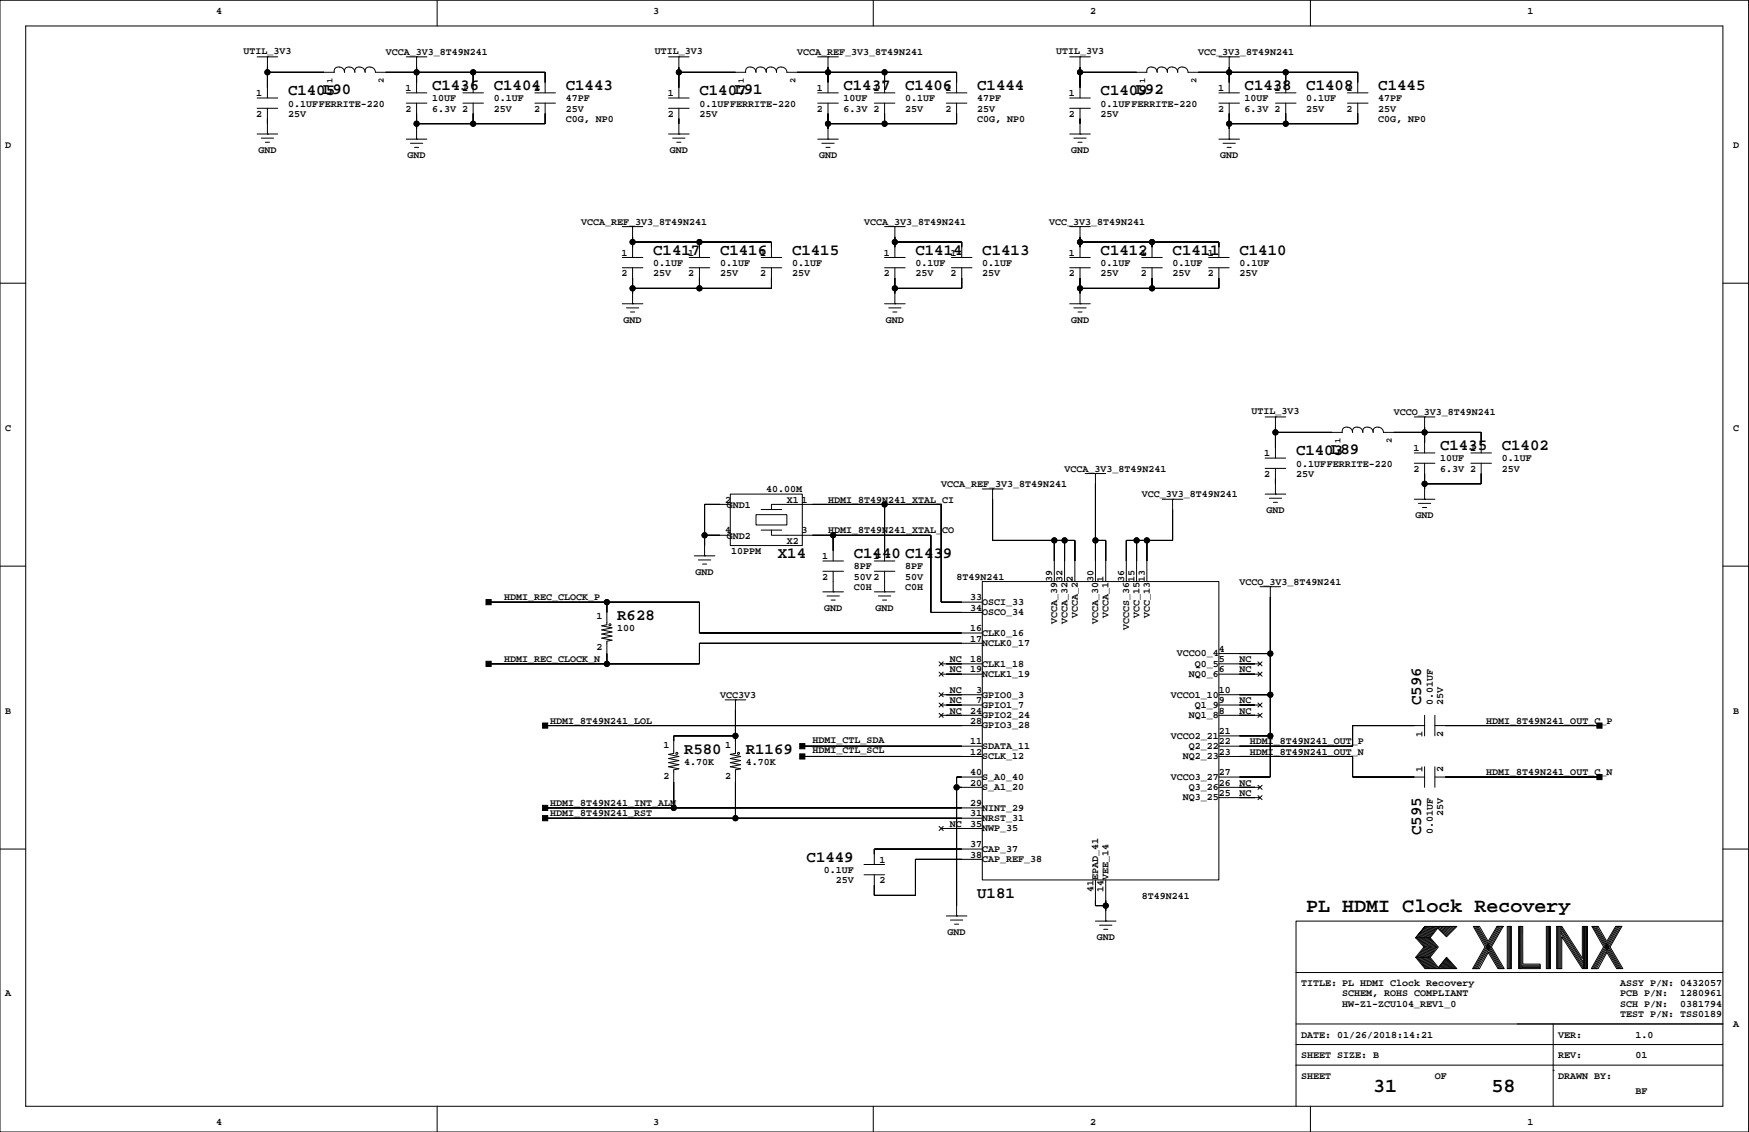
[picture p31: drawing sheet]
<svg xmlns="http://www.w3.org/2000/svg" width="432mm" height="279mm" viewBox="0 0 432 279" stroke-linecap="round" stroke-linejoin="round" font-family="sans-serif">
<defs><g id="words">
<g font-size="4.9">
<text x="322.5" y="225.2">PL HDMI Clock Recovery</text>
<text x="339" y="269.6">31</text>
<text x="368.2" y="269.6">58</text>
</g>
<g font-size="3.9">
<text x="71.1" y="23.5">C1405</text>
<text x="79.7" y="23.2">L90</text>
<text x="106.7" y="22.2">C1436</text>
<text x="121.9" y="22.2">C1404</text>
<text x="139.7" y="22.2">C1443</text>
<text x="172.7" y="23.5">C1407</text>
<text x="181.3" y="23.2">L91</text>
<text x="208.2" y="22.2">C1437</text>
<text x="223.5" y="22.2">C1406</text>
<text x="241.2" y="22.2">C1444</text>
<text x="271.7" y="23.5">C1409</text>
<text x="280.4" y="23.2">L92</text>
<text x="307.3" y="22.2">C1438</text>
<text x="322.5" y="22.2">C1408</text>
<text x="340.3" y="22.2">C1445</text>
<text x="161.3" y="62.9">C1417</text>
<text x="177.8" y="62.9">C1416</text>
<text x="195.5" y="62.9">C1415</text>
<text x="226" y="62.9">C1414</text>
<text x="242.5" y="62.9">C1413</text>
<text x="271.7" y="62.9">C1412</text>
<text x="289.5" y="62.9">C1411</text>
<text x="306" y="62.9">C1410</text>
<text x="320" y="112.4">C1403</text>
<text x="328.6" y="112.1">L89</text>
<text x="355.5" y="111.1">C1435</text>
<text x="370.8" y="111.1">C1402</text>
<text x="192" y="137.8">X14</text>
<text x="210.8" y="137.8">C1440 C1439</text>
<text x="152.4" y="153">R628</text>
<text x="350.9" y="174" transform="rotate(-90 350.9 174)">C596</text>
<text x="168.9" y="186">R580</text>
<text x="184.1" y="186">R1169</text>
<text x="350.9" y="206.2" transform="rotate(-90 350.9 206.2)">C595</text>
<text x="199.1" y="212.7">C1449</text>
<text x="241.2" y="221.6">U181</text>
</g>
<g font-size="2.5">
<text x="53.3" y="3.4">4</text>
<text x="161.3" y="3.4">3</text>
<text x="269.2" y="3.4">2</text>
<text x="377.1" y="3.4">1</text>
<text x="60.1" y="13.3">UTIL_3V3</text>
<text x="95.2" y="13.6">VCCA_3V3_8T49N241</text>
<text x="161.7" y="13.3">UTIL_3V3</text>
<text x="196.8" y="13.6">VCCA_REF_3V3_8T49N241</text>
<text x="260.7" y="13.3">UTIL_3V3</text>
<text x="295.8" y="13.6">VCC_3V3_8T49N241</text>
<text x="63.3" y="23.7">1</text>
<text x="100.1" y="22.5">1</text>
<text x="114.1" y="22.5">1</text>
<text x="131.8" y="22.5">1</text>
<text x="164.9" y="23.7">1</text>
<text x="201.7" y="22.5">1</text>
<text x="215.6" y="22.5">1</text>
<text x="233.4" y="22.5">1</text>
<text x="263.9" y="23.7">1</text>
<text x="300.7" y="22.5">1</text>
<text x="314.7" y="22.5">1</text>
<text x="332.5" y="22.5">1</text>
<text x="63.3" y="28.8">2</text>
<text x="71.1" y="26.3">0.1UFFERRITE-220</text>
<text x="71.1" y="28.8">25V</text>
<text x="100.1" y="27.6">2</text>
<text x="106.7" y="27.6">6.3V 2</text>
<text x="106.7" y="25">10UF</text>
<text x="121.9" y="27.6">25V</text>
<text x="121.9" y="25">0.1UF</text>
<text x="131.8" y="27.6">2</text>
<text x="139.7" y="25">47PF</text>
<text x="139.7" y="27.6">25V</text>
<text x="164.9" y="28.8">2</text>
<text x="172.7" y="28.8">25V</text>
<text x="172.7" y="26.3">0.1UFFERRITE-220</text>
<text x="201.7" y="27.6">2</text>
<text x="208.2" y="25">10UF</text>
<text x="208.2" y="27.6">6.3V 2</text>
<text x="223.5" y="25">0.1UF</text>
<text x="223.5" y="27.6">25V</text>
<text x="233.4" y="27.6">2</text>
<text x="241.2" y="27.6">25V</text>
<text x="241.2" y="25">47PF</text>
<text x="263.9" y="28.8">2</text>
<text x="271.7" y="26.3">0.1UFFERRITE-220</text>
<text x="271.7" y="28.8">25V</text>
<text x="300.7" y="27.6">2</text>
<text x="307.3" y="27.6">6.3V 2</text>
<text x="307.3" y="25">10UF</text>
<text x="322.5" y="27.6">25V</text>
<text x="322.5" y="25">0.1UF</text>
<text x="332.5" y="27.6">2</text>
<text x="340.3" y="25">47PF</text>
<text x="340.3" y="27.6">25V</text>
<text x="139.7" y="30.1">C0G, NP0</text>
<text x="241.2" y="30.1">C0G, NP0</text>
<text x="340.3" y="30.1">C0G, NP0</text>
<text x="1.3" y="36.4">D</text>
<text x="63.8" y="37.7">GND</text>
<text x="100.6" y="39">GND</text>
<text x="165.4" y="37.7">GND</text>
<text x="202.2" y="39">GND</text>
<text x="264.4" y="37.7">GND</text>
<text x="301.2" y="39">GND</text>
<text x="427.9" y="36.4">D</text>
<text x="143.5" y="55.5">VCCA_REF_3V3_8T49N241</text>
<text x="213.3" y="55.5">VCCA_3V3_8T49N241</text>
<text x="259" y="55.5">VCC_3V3_8T49N241</text>
<text x="153.4" y="63.1">1</text>
<text x="161.3" y="65.6">0.1UF</text>
<text x="169.9" y="63.1">1</text>
<text x="177.8" y="65.6">0.1UF</text>
<text x="187.7" y="63.1">1</text>
<text x="195.5" y="65.6">0.1UF</text>
<text x="218.2" y="63.1">1</text>
<text x="226" y="65.6">0.1UF</text>
<text x="234.7" y="63.1">1</text>
<text x="242.5" y="65.6">0.1UF</text>
<text x="263.9" y="63.1">1</text>
<text x="271.7" y="65.6">0.1UF</text>
<text x="281.7" y="63.1">1</text>
<text x="289.5" y="65.6">0.1UF</text>
<text x="298.2" y="63.1">1</text>
<text x="306" y="65.6">0.1UF</text>
<text x="153.4" y="68.2">2</text>
<text x="161.3" y="68.2">25V</text>
<text x="169.9" y="68.2">2</text>
<text x="177.8" y="68.2">25V</text>
<text x="187.7" y="68.2">2</text>
<text x="195.5" y="68.2">25V</text>
<text x="218.2" y="68.2">2</text>
<text x="226" y="68.2">25V</text>
<text x="234.7" y="68.2">2</text>
<text x="242.5" y="68.2">25V</text>
<text x="263.9" y="68.2">2</text>
<text x="271.7" y="68.2">25V</text>
<text x="281.7" y="68.2">2</text>
<text x="289.5" y="68.2">25V</text>
<text x="298.2" y="68.2">2</text>
<text x="306" y="68.2">25V</text>
<text x="154" y="79.6">GND</text>
<text x="218.7" y="79.6">GND</text>
<text x="264.4" y="79.6">GND</text>
<text x="1.3" y="106.3">C</text>
<text x="309" y="102.2">UTIL_3V3</text>
<text x="344.1" y="102.5">VCCO_3V3_8T49N241</text>
<text x="427.9" y="106.3">C</text>
<text x="312.1" y="112.6">1</text>
<text x="349" y="111.4">1</text>
<text x="355.5" y="113.9">10UF</text>
<text x="362.9" y="111.4">1</text>
<text x="370.8" y="113.9">0.1UF</text>
<text x="262.8" y="116.4">VCCA_3V3_8T49N241</text>
<text x="312.1" y="117.7">2</text>
<text x="320" y="117.7">25V</text>
<text x="320" y="115.2">0.1UFFERRITE-220</text>
<text x="349" y="116.4">2</text>
<text x="355.5" y="116.4">6.3V 2</text>
<text x="370.8" y="116.4">25V</text>
<text x="179" y="124.1">2</text>
<text x="179.5" y="125.3">GND1</text>
<text x="189.2" y="121.5">40.00M</text>
<text x="194.3" y="124.1">X1</text>
<text x="197.9" y="124.1">1</text>
<text x="204.4" y="124.1">HDMI_8T49N241_XTAL_CI</text>
<text x="232.4" y="120.2">VCCA_REF_3V3_8T49N241</text>
<text x="281.9" y="122.8">VCC_3V3_8T49N241</text>
<text x="179" y="131.7">4</text>
<text x="197.9" y="131.7">3</text>
<text x="204.4" y="131.7">HDMI_8T49N241_XTAL_CO</text>
<text x="312.7" y="126.6">GND</text>
<text x="349.5" y="127.9">GND</text>
<text x="179.5" y="132.9">GND2</text>
<text x="180.5" y="136.8">10PPM</text>
<text x="194.3" y="134.2">X2</text>
<text x="171.7" y="141.8">GND</text>
<text x="202.9" y="138">1</text>
<text x="202.9" y="143.1">2</text>
<text x="210.8" y="143.1">50V2</text>
<text x="210.8" y="140.6">8PF</text>
<text x="215.6" y="138">1</text>
<text x="223.5" y="140.6">8PF</text>
<text x="223.5" y="143.1">50V</text>
<text x="236.2" y="143.1">8T49N241</text>
<text x="259.8" y="143.5" transform="rotate(-90 259.8 143.5)">39</text>
<text x="262.3" y="143.5" transform="rotate(-90 262.3 143.5)">32</text>
<text x="264.9" y="143.5" transform="rotate(-90 264.9 143.5)">2</text>
<text x="269.9" y="143.5" transform="rotate(-90 269.9 143.5)">30</text>
<text x="272.5" y="143.5" transform="rotate(-90 272.5 143.5)">1</text>
<text x="277.5" y="143.5" transform="rotate(-90 277.5 143.5)">36</text>
<text x="280.1" y="143.5" transform="rotate(-90 280.1 143.5)">15</text>
<text x="282.6" y="143.5" transform="rotate(-90 282.6 143.5)">13</text>
<text x="124.4" y="148.2">HDMI_REC_CLOCK_P</text>
<text x="210.8" y="145.6">C0H</text>
<text x="223.5" y="145.6">C0H</text>
<text x="239.6" y="148.2">33</text>
<text x="242.5" y="149.3">OSCI_33</text>
<text x="306" y="144.4">VCCO_3V3_8T49N241</text>
<text x="147.3" y="152.9">1</text>
<text x="152.4" y="155.8">100</text>
<text x="203.5" y="150.7">GND</text>
<text x="216.2" y="150.7">GND</text>
<text x="239.6" y="155.8">16</text>
<text x="239.6" y="150.7">34</text>
<text x="242.5" y="151.9">OSCO_34</text>
<text x="261" y="153.9" transform="rotate(-90 261 153.9)">VCCA_39</text>
<text x="263.5" y="153.9" transform="rotate(-90 263.5 153.9)">VCCA_32</text>
<text x="266.1" y="152.4" transform="rotate(-90 266.1 152.4)">VCCA_2</text>
<text x="271.1" y="153.9" transform="rotate(-90 271.1 153.9)">VCCA_30</text>
<text x="273.7" y="152.4" transform="rotate(-90 273.7 152.4)">VCCA_1</text>
<text x="278.8" y="155.4" transform="rotate(-90 278.8 155.4)">VCCCS_36</text>
<text x="281.3" y="152.4" transform="rotate(-90 281.3 152.4)">VCC_15</text>
<text x="283.8" y="152.4" transform="rotate(-90 283.8 152.4)">VCC_13</text>
<text x="147.3" y="160.5">2</text>
<text x="239.6" y="158.3">17</text>
<text x="242.5" y="156.9">CLK0_16</text>
<text x="242.5" y="159.5">NCLK0_17</text>
<text x="300.9" y="160.9">4</text>
<text x="124.4" y="163.4">HDMI_REC_CLOCK_N</text>
<text x="234.5" y="163.4">NC</text>
<text x="234.5" y="166">NC</text>
<text x="239.6" y="166">19</text>
<text x="239.6" y="163.4">18</text>
<text x="242.5" y="164.6">CLK1_18</text>
<text x="242.5" y="167.1">NCLK1_19</text>
<text x="290.5" y="162">VCCO0_4</text>
<text x="293.5" y="167.1">NQ0_6</text>
<text x="295" y="164.6">Q0_5</text>
<text x="300.9" y="166">6</text>
<text x="300.9" y="163.4">5</text>
<text x="306" y="163.4">NC</text>
<text x="306" y="166">NC</text>
<text x="177.8" y="172.3">VCC3V3</text>
<text x="234.5" y="171">NC</text>
<text x="234.5" y="173.6">NC</text>
<text x="241" y="173.6">7</text>
<text x="241" y="171">3</text>
<text x="242.5" y="172.2">GPIO0_3</text>
<text x="289.1" y="172.2">VCCO1_10</text>
<text x="300.9" y="173.6">9</text>
<text x="300.9" y="171">10</text>
<text x="306" y="173.6">NC</text>
<text x="1.3" y="176.1">B</text>
<text x="135.9" y="178.7">HDMI_8T49N241_LOL</text>
<text x="234.5" y="176.1">NC</text>
<text x="239.6" y="178.7">28</text>
<text x="239.6" y="176.1">24</text>
<text x="242.5" y="174.7">GPIO1_7</text>
<text x="242.5" y="177.2">GPIO2_24</text>
<text x="242.5" y="179.8">GPIO3_28</text>
<text x="293.5" y="177.2">NQ1_8</text>
<text x="295" y="174.7">Q1_9</text>
<text x="300.9" y="176.1">8</text>
<text x="306" y="176.1">NC</text>
<text x="353.7" y="174" transform="rotate(-90 353.7 174)">0.01UF</text>
<text x="356.3" y="174" transform="rotate(-90 356.3 174)">25V</text>
<text x="366.9" y="178.7">HDMI_8T49N241_OUT_C_P</text>
<text x="427.9" y="176.1">B</text>
<text x="163.8" y="184.6">1</text>
<text x="179" y="184.6">1</text>
<text x="200.6" y="185.9">HDMI_CTL_SCL</text>
<text x="200.6" y="183.4">HDMI_CTL_SDA</text>
<text x="239.6" y="183.7">11</text>
<text x="242.5" y="184.9">SDATA_11</text>
<text x="289.1" y="182.3">VCCO2_21</text>
<text x="293.5" y="184.9">Q2_22</text>
<text x="300.9" y="183.7">22</text>
<text x="300.9" y="181.2">21</text>
<text x="308.5" y="183.7">HDMI_8T49N241_OUT_P</text>
<text x="351.2" y="181.8" transform="rotate(-90 351.2 181.8)">1</text>
<text x="356.3" y="181.8" transform="rotate(-90 356.3 181.8)">2</text>
<text x="168.9" y="188.8">4.70K</text>
<text x="184.1" y="188.8">4.70K</text>
<text x="239.6" y="191.4">40</text>
<text x="239.6" y="186.3">12</text>
<text x="242.5" y="187.4">SCLK_12</text>
<text x="292" y="187.4">NQ2_23</text>
<text x="300.9" y="191.4">27</text>
<text x="300.9" y="186.3">23</text>
<text x="308.5" y="186.3">HDMI_8T49N241_OUT_N</text>
<text x="351.2" y="190.5" transform="rotate(-90 351.2 190.5)">1</text>
<text x="356.3" y="190.5" transform="rotate(-90 356.3 190.5)">2</text>
<text x="366.9" y="191.4">HDMI_8T49N241_OUT_C_N</text>
<text x="163.8" y="192.2">2</text>
<text x="179" y="192.2">2</text>
<text x="239.6" y="193.9">20</text>
<text x="242.5" y="192.5">S_A0_40</text>
<text x="242.5" y="195">S_A1_20</text>
<text x="289.1" y="192.5">VCCO3_27</text>
<text x="292" y="197.6">NQ3_25</text>
<text x="293.5" y="195">Q3_26</text>
<text x="300.9" y="196.4">25</text>
<text x="300.9" y="193.9">26</text>
<text x="306" y="193.9">NC</text>
<text x="306" y="196.4">NC</text>
<text x="135.9" y="199">HDMI_8T49N241_INT_ALM</text>
<text x="135.9" y="201.5">HDMI_8T49N241_RST</text>
<text x="239.6" y="201.5">31</text>
<text x="239.6" y="199">29</text>
<text x="242.5" y="200.1">NINT_29</text>
<text x="242.5" y="202.6">NRST_31</text>
<text x="356.3" y="201.3" transform="rotate(-90 356.3 201.3)">25V</text>
<text x="234.5" y="204">NC</text>
<text x="239.6" y="209.1">37</text>
<text x="239.6" y="204">35</text>
<text x="242.5" y="205.2">NWP_35</text>
<text x="353.7" y="205.8" transform="rotate(-90 353.7 205.8)">0.01UF</text>
<text x="203.4" y="215.5">0.1UF</text>
<text x="217.1" y="212.9">1</text>
<text x="239.6" y="211.7">38</text>
<text x="242.5" y="210.3">CAP_37</text>
<text x="242.5" y="212.8">CAP_REF_38</text>
<text x="206.3" y="218">25V</text>
<text x="217.1" y="218">2</text>
<text x="269.9" y="220.1" transform="rotate(-90 269.9 220.1)">41</text>
<text x="271.1" y="217.2" transform="rotate(-90 271.1 217.2)">EPAD_41</text>
<text x="272.5" y="220.1" transform="rotate(-90 272.5 220.1)">14</text>
<text x="273.7" y="217.2" transform="rotate(-90 273.7 217.2)">VEE_14</text>
<text x="281.9" y="221.8">8T49N241</text>
<text x="233.9" y="230.7">GND</text>
<text x="270.8" y="232">GND</text>
<text x="1.3" y="245.9">A</text>
<text x="321.2" y="243.4">TITLE: PL HDMI Clock Recovery</text>
<text x="331.4" y="245.9">SCHEM, ROHS COMPLIANT</text>
<text x="400" y="245.9">PCB P/N:</text>
<text x="400" y="243.4">ASSY P/N: 0432057</text>
<text x="414.8" y="245.9">1280961</text>
<text x="331.4" y="248.5">HW-Z1-ZCU104_REV1_0</text>
<text x="400" y="251">TEST P/N: TSS0189</text>
<text x="400" y="248.5">SCH P/N:</text>
<text x="414.8" y="248.5">0381794</text>
<text x="321.2" y="256.1">DATE: 01/26/2018:14:21</text>
<text x="384.7" y="256.1">VER:</text>
<text x="403.8" y="256.1">1.0</text>
<text x="427.9" y="253.6">A</text>
<text x="321.2" y="261.2">SHEET SIZE: B</text>
<text x="384.7" y="261.2">REV:</text>
<text x="403.8" y="261.2">01</text>
<text x="321.2" y="266.3">SHEET</text>
<text x="354.2" y="266.3">OF</text>
<text x="384.7" y="266.3">DRAWN BY:</text>
<text x="403.8" y="270.1">BF</text>
<text x="53.3" y="277.7">4</text>
<text x="161.3" y="277.7">3</text>
<text x="269.2" y="277.7">2</text>
<text x="377.1" y="277.7">1</text>
</g>
<g font-size="2.1">
<text x="82.1" y="20.4" transform="rotate(-90 82.1 20.4)">1</text>
<text x="94.8" y="20.4" transform="rotate(-90 94.8 20.4)">2</text>
<text x="183.7" y="20.4" transform="rotate(-90 183.7 20.4)">1</text>
<text x="196.4" y="20.4" transform="rotate(-90 196.4 20.4)">2</text>
<text x="282.7" y="20.4" transform="rotate(-90 282.7 20.4)">1</text>
<text x="295.4" y="20.4" transform="rotate(-90 295.4 20.4)">2</text>
<text x="330.9" y="109.3" transform="rotate(-90 330.9 109.3)">1</text>
<text x="343.6" y="109.3" transform="rotate(-90 343.6 109.3)">2</text>
</g>
</g></defs>
<g fill="none" stroke="#000" stroke-width=".25">
<path d="M0 .1h431.7v279.3h-431.7zM6.3 6.4h419.1v266.7h-419.1zM63.5 14h5.1M66 17.8h16.5a1.11 1.11 0 0 1 .5-1.1 1.11 1.11 0 0 1 1.2-.1 1.27 1.27 0 0 1 .9 1.2 1.11 1.11 0 0 1 .4-1.1 1.11 1.11 0 0 1 1.2-.1 1.27 1.27 0 0 1 .9 1.2 1.11 1.11 0 0 1 .4-1.1 1.11 1.11 0 0 1 1.3-.1 1.27 1.27 0 0 1 .8 1.2 1.11 1.11 0 0 1 .5-1.1 1.11 1.11 0 0 1 1.2-.1 1.27 1.27 0 0 1 .9 1.2h41.9v5.1M66 14h.1M66 14v10.2M100.3 14h5.1M102.8 14h.1M102.8 14v8.9M107.9 .1v6.3M116.8 17.8v5.1M165.1 14h5"/>
<path d="M167.6 14h.1M167.6 14v10.2M185.4 16.6a1.27 1.27 0 0 1 1.2 1.2 1.11 1.11 0 0 1 .5-1.1 1.11 1.11 0 0 1 1.2-.1 1.27 1.27 0 0 1 .9 1.2 1.11 1.11 0 0 1 .4-1.1 1.11 1.11 0 0 1 1.3-.1 1.27 1.27 0 0 1 .8 1.2 1.11 1.11 0 0 1 .5-1.1 1.11 1.11 0 0 1 1.2-.1 1.27 1.27 0 0 1 .9 1.2h41.9v5.1M185.4 16.6a1.02 1.02 0 0 0-1.3 1.2h-16.5M201.9 14h5.1M204.4 14h.1M204.4 14v8.9M215.6 .1v6.3M218.4 17.8v5.1M264.1 14h5.1M266.6 17.8h16.5a1.11 1.11 0 0 1 .5-1.1 1.11 1.11 0 0 1 1.2-.1 1.27 1.27 0 0 1 .9 1.2 1.11 1.11 0 0 1 .4-1.1 1.11 1.11 0 0 1 1.3-.1 1.27 1.27 0 0 1 .8 1.2 1.11 1.11 0 0 1 .5-1.1 1.11 1.11 0 0 1 1.2-.1 1.27 1.27 0 0 1 .9 1.2 1.11 1.11 0 0 1 .4-1.1 1.11 1.11 0 0 1 1.2-.1 1.27 1.27 0 0 1 .9 1.2h41.9v5.1M266.6 14h.1"/>
<path d="M266.6 14v10.2M300.9 14h5.1M303.5 14h.1M303.5 14v8.9M317.4 17.8v5.1M323.5 .1v6.3M63.5 26.7h5.1M63.5 24.2h5.1M63.5 33.1h5.1M64.5 34.1h3M65.5 35.1h1M66 33.1h.1"/>
<path d="M66 26.7v6.4M100.3 25.5h5.1M100.3 22.9h5.1M100.3 34.3h5.1M101.3 35.4h3.1M102.3 36.4h1.1M102.8 34.3h.1M102.8 25.5v8.8M114.3 25.5h5.1M114.3 22.9h5.1M116.8 25.5v5M132.1 25.5h5"/>
<path d="M132.1 22.9h5M134.6 25.5v5h-31.8M165.1 26.7h5M165.1 24.2h5M165.1 33.1h5M166.1 34.1h3M167.1 35.1h1M167.6 33.1h.1M167.6 26.7v6.4M201.9 25.5h5.1M201.9 22.9h5.1M201.9 34.3h5.1"/>
<path d="M202.9 35.4h3M203.9 36.4h1M204.4 34.3h.1M204.4 25.5v8.8M215.9 25.5h5M215.9 22.9h5M218.4 25.5v5M233.6 25.5h5.1M233.6 22.9h5.1M236.2 25.5v5h-31.8M264.1 26.7h5.1M264.1 24.2h5.1"/>
<path d="M264.1 33.1h5.1M265.1 34.1h3.1M266.1 35.1h1M266.6 33.1h.1M266.6 26.7v6.4M300.9 25.5h5.1M300.9 22.9h5.1M300.9 34.3h5.1M301.9 35.4h3.1M303 36.4h1M303.5 34.3h.1M303.5 25.5v8.8"/>
<path d="M314.9 25.5h5.1M314.9 22.9h5.1M317.4 25.5v5M332.7 25.5h5M332.7 22.9h5M335.2 25.5v5h-31.7M153.6 55.9h5.1M156.2 55.9h.1M156.2 59.7h34.3v3.8M156.2 55.9v7.6M172.7 59.7v3.8M218.4 55.9h5.1"/>
<path d="M220.9 55.9h.1M220.9 59.7h16.5v3.8M220.9 55.9v7.6M264.1 55.9h5.1M266.6 55.9h.1M266.6 55.9v7.6M266.6 59.7h34.3v3.8M284.4 59.7v3.8M0 69.9h6.3M153.6 66.1h5.1M153.6 63.5h5.1M153.6 75h5.1"/>
<path d="M154.7 76h3M155.7 77h1M156.2 75h.1M156.2 66.1v8.9M170.1 66.1h5.1M170.1 63.5h5.1M172.7 66.1v5.1M187.9 66.1h5.1M187.9 63.5h5.1M190.5 66.1v5.1h-34.3M218.4 66.1h5.1M218.4 63.5h5.1"/>
<path d="M218.4 75h5.1M219.4 76h3.1M220.4 77h1M220.9 75h.1M220.9 66.1v8.9M234.9 66.1h5.1M234.9 63.5h5.1M237.4 66.1v5.1h-16.5M264.1 66.1h5.1M264.1 63.5h5.1M264.1 75h5.1M265.1 76h3.1"/>
<path d="M266.1 77h1M266.6 75h.1M266.6 66.1v8.9M281.9 66.1h5.1M281.9 63.5h5.1M284.4 66.1v5.1M298.4 66.1h5.1M298.4 63.5h5.1M300.9 66.1v5.1h-34.3M425.4 69.9h6.3M267.9 116.9h5.1M270.4 116.9h.1"/>
<path d="M270.4 116.9v26.6M312.3 102.9h5.1M312.3 115.6h5.1M312.3 113.1h5.1M314.9 106.7h16.5a1.11 1.11 0 0 1 .4-1.2 1.11 1.11 0 0 1 1.3 0 1.27 1.27 0 0 1 .8 1.2 1.11 1.11 0 0 1 .5-1.2 1.11 1.11 0 0 1 1.2 0 1.27 1.27 0 0 1 .9 1.2 1.11 1.11 0 0 1 .4-1.2 1.11 1.11 0 0 1 1.2 0 1.27 1.27 0 0 1 .9 1.2 1.11 1.11 0 0 1 .4-1.2 1.11 1.11 0 0 1 1.3 0 1.27 1.27 0 0 1 .9 1.2h24.1v5.1M314.9 102.9h.1M314.9 102.9v10.2M314.9 115.6v6.4M349.2 114.3h5M349.2 111.8h5M349.2 102.9h5M351.7 102.9h.1"/>
<path d="M351.7 102.9v8.9M351.7 114.3v8.9M363.1 114.3h5.1M363.1 111.8h5.1M365.7 114.3v5.1h-14M0 139.7h6.3M171.4 137.2h5.1M172.4 138.2h3.1M173.4 139.2h1.1M174 137.2h.1M174 132.1h6.3M180.3 122h17.8v12.7h-17.8z"/>
<path d="M180.3 124.5h-6.3v12.7M186.6 127h7.7v2.6h-7.7zM187.9 130.8h5.1M187.9 125.8h5.1M190.5 130.8v1.3h39.3v19.1h12.7M190.5 125.8v-1.3h41.9v24.1h10.1M203.2 138.5h5M205.7 132.1v6.4M215.9 138.5h5M218.4 124.5v14M242.5 120.7h5.1M245.1 120.7h.1"/>
<path d="M245.1 120.7v12.7h20.3v10.1M260.3 133.4v10.1M262.8 133.4v10.1M270.4 133.4h2.6v10.1M280.6 133.4v10.1M283.1 133.4v10.1M287 123.2h5M289.5 123.2h.1M289.5 123.2v10.2h-11.4v10.1M312.3 122h5.1M313.4 123h3M314.4 124h1"/>
<path d="M314.9 122h.1M349.2 123.2h5M350.2 124.2h3M351.2 125.3h1M351.7 123.2h.1M425.4 139.7h6.3M120.6 148.6h52.1v7.6h69.8M149.8 148.6v5.6l-1.2 .3 2.5 .5-2.5 .5 2.5 .5-2.5 .5 2.5 .5-2.5 .5 2.5 .5-1.3 .3v5.6M203.2 141h5M203.2 146.1h5M204.2 147.1h3M205.2 148.1h1"/>
<path d="M205.7 143.5h.1M205.7 146.1h.1M205.7 141v5.1M215.9 141h5M215.9 146.1h5M216.9 147.1h3M217.9 148.1h1M218.4 143.5h.1M218.4 146.1h.1M218.4 141v5.1M242.5 143.5h58.4v73.7h-58.4zM242.5 158.8h-69.8v5.1h-52.1"/>
<path d="M311.1 144.8h5.1M313.6 144.8h.1M313.6 144.8v47h-12.7M134.6 179.1h107.9M179 172.7h5.1M181.6 172.7h.1M181.6 172.7v13.2l-1.3 .3 2.5 .5-2.5 .5 2.5 .5-2.5 .5 2.5 .5-2.5 .6 2.5 .5-1.2 .2v11.9M231.8 163.3l1.1 1.1M231.8 165.9l1.1 1M231.8 171l1.1 1M231.8 173.5l1.1 1M231.8 176l1.1 1.1"/>
<path d="M232.4 163.9h10.1M232.4 166.4h10.1M232.4 171.5h10.1M232.4 174h10.1M232.4 176.6h10.1M232.9 163.3l-1.1 1.1M232.9 165.9l-1.1 1M232.9 171l-1.1 1M232.9 173.5l-1.1 1M232.9 176l-1.1 1.1M300.9 163.9h10.2M300.9 166.4h10.2"/>
<path d="M300.9 171.5h12.7M300.9 174h10.2M300.9 176.6h10.2M300.9 161.3h12.7M310.6 173.5l1 1M310.6 176l1 1.1M310.6 163.3l1 1.1M310.6 165.9l1 1M311.6 173.5l-1 1M311.6 176l-1 1.1M311.6 163.3l-1 1.1M311.6 165.9l-1 1"/>
<path d="M351.7 179.1h-17.8v5.1h-33M351.7 176.6v5M354.2 179.1h40.7M354.2 176.6v5M134.6 199.4h107.9M181.6 181.6h-15.3v4.3l-1.2 .3 2.5 .5-2.5 .5 2.5 .5-2.5 .5 2.5 .5-2.5 .6 2.5 .5-1.3 .2v9.4M198.1 186.7h44.4M198.1 184.2h44.4M236.2 194.3h6.3M242.5 191.8h-6.3v34.3M300.9 186.7h33v5.1h17.8M300.9 194.3h10.2"/>
<path d="M300.9 196.9h10.2M300.9 181.6h12.7M310.6 193.8l1 1M310.6 196.4l1 1M311.6 193.8l-1 1M311.6 196.4l-1 1M351.7 189.3v5M354.2 191.8h40.7M354.2 189.3v5M0 209.6h6.3M134.6 201.9h107.9M213.3 215.9h5.1"/>
<path d="M213.3 213.4h5.1M231.8 204l1.1 1M232.4 204.5h10.1M232.9 204l-1.1 1M242.5 209.6h-26.6v3.8M242.5 212.1h-16.5v8.9h-10.1v-5.1M270.4 217.2v6.3h2.6M273 217.2v10.1M425.4 209.6h6.3M233.6 226.1h5.1M234.6 227.1h3.1M235.7 228.1h1"/>
<path d="M236.2 226.1h.1M270.4 227.3h5.1M271.5 228.4h3M272.5 229.4h1M273 227.3h.1M349.5 236.3h3.6M349.9 231.5l1.9 2.2-2 2.6 2.2 2.8M350.1 236.3l2.2 2.8M350.2 231.5l1.9 2.3-2 2.5M350.4 236.3l2.2 2.8M350.5 231.5l1.9 2.3-2 2.5M350.6 236.3l2.3 2.7"/>
<path d="M350.8 231.5l1.9 2.3-2 2.5M351 236.3l2.2 2.8M351.1 231.5l1.9 2.3-2 2.5M351.3 236.3l2.2 2.8M351.4 231.5l1.9 2.3-2 2.5M351.6 236.3l2.2 2.8M351.7 231.5l1.9 2.2M351.8 228.7l-2.3 2.8 2.3-2.8h7.9l-2.6 2.5-2.1-2.1-1.9 2.4 2 2.2-2 2.6 2 2.5 2-2.5 2.6 2.8h-7.9l-2.3-2.8M351.9 236.3l2.2 2.8M352 231.5l1.9 2.2M352.1 228.7l-2.2 2.7M352.2 236.3l2.2 2.8"/>
<path d="M352.3 231.5l1.9 2.3-2 2.5M352.4 228.7l-2.2 2.7M352.5 236.3l2.2 2.8M352.6 231.5l1.9 2.2M352.7 228.7l-2.2 2.7M352.8 236.3l2.2 2.8M352.8 231.5l2 2.2M353 228.7l-2.2 2.7M353.1 231.5h-3.6l2.1 2.2-2.1 2.6M353.2 228.7l-2.1 2.7M353.6 233.8l-2 2.5M353.6 228.7l-2.2 2.7"/>
<path d="M353.8 228.7l-2.1 2.7M353.9 233.8l-1.9 2.4M354.1 228.7l-2.1 2.7M354.4 228.7l-2.1 2.7M354.5 233.8l-2 2.5M354.7 228.7l-2.1 2.7M354.8 233.8l-2 2.5M355 228.7l-2.1 2.7M355.2 238.8l.2 .3M355.3 238.6l.4 .5M355.4 228.7l-.4 .4M355.4 238.4l.6 .7"/>
<path d="M355.6 238.3l.7 .8M355.7 238.1l.9 1M355.7 228.7l-.5 .5M355.9 237.9l1 1.2M356 237.8l1.2 1.3M356.1 228.7l-.8 .7M356.1 237.6l1.4 1.4M356.3 237.4l1.5 1.7M356.4 237.2l1.6 1.9M356.5 228.7l-1 .9M356.5 237.1l1.8 2M356.7 236.9l1.9 2.2"/>
<path d="M356.8 236.7l2.1 2.4M356.8 228.7l-1.1 1.1M356.9 236.6l2.3 2.5M357.1 236.5l2.3 2.6M357.2 228.7l-1.3 1.2M357.5 228.7l-1.4 1.4M357.8 228.7l-1.6 1.6M358.2 228.7l-1.8 1.7M358.5 228.7l-1.9 1.9M359 228.7l-2.2 2.1M359.3 228.7l-2.3 2.3M364 228.7l6.1 10.4"/>
<path d="M364.3 228.7l6.1 10.4M364.6 228.7l6.1 10.4M364.9 228.7l6.1 10.4M367.4 232.3l-2.1-3.6h-1.6l2.9 5-3 5.4h1.7l2.1-4 2.4 4h1.6l-3.2-5.4M369.6 228.7l-2.2 3.6M369.8 228.7l-5.9 10.4M370.2 228.7l-6 10.4M370.5 228.7l-6 10.4M370.8 228.7l-6 10.4M371.1 228.7h-1.5h1.5l-2.9 5M372.1 228.7h1v10.4h-1zM372.4 228.7v10.4"/>
<path d="M372.6 228.7v10.4M372.9 228.7v10.4M374.9 228.7h1v9.3h4.3v1.1h-5.3zM375.1 228.7v10.4M375.4 228.7v10.4M375.7 228.7v10.4M375.7 238.2h4.5M375.7 238.5h4.5M375.7 238.8h4.5M381.8 228.7h1v10.4h-1zM382 228.7v10.4M382.3 228.7v10.4"/>
<path d="M382.5 228.7v10.4M384.3 228.7h1.3l5.1 7.8v-7.8h1.2v10.4h-1.2l-5.1-7.9v7.9h-1.3zM384.5 228.7v10.4M384.8 228.7v10.4M385.1 228.7v10.4M385.3 228.7v10.4M385.3 230.3l5.6 8.7M385.3 229.8l5.6 8.7M385.3 229.2l5.6 8.7M385.3 228.8l5.6 8.7M390.9 228.7v10.4M391.2 228.7v10.4"/>
<path d="M391.5 228.7v10.4M391.7 228.6v10.4M393.3 228.7l6.1 10.4M393.6 228.7l6.1 10.4M393.9 228.7l6.1 10.4M394.2 228.7l6.1 10.4M396.7 232.3l-2.1-3.6h-1.6l2.9 5-3 5.4M397.5 233.7l3.2 5.4h-1.6l-2.4-4-2.2 4h-1.6M398.9 228.7l-2.2 3.6M399.1 228.7l-6 10.4M399.4 228.7l-5.9 10.4M399.7 228.7l-5.9 10.4"/>
<path d="M400.1 228.7l-6 10.4M400.4 228.7h-1.5h1.5l-2.9 5M425.4 227.3h-105.4v35.6M320 257.8h105.4M320 252.7h105.4M320 240h105.4M383.5 252.7v20.4M107.9 273.1v6.3M215.6 273.1v6.3M320 262.9v10.2M320 262.9h105.4M323.5 273.1v6.3"/>
<path d="M383.5 264.2h.1"/>
<circle cx="66" cy="17.8" r=".63"/>
<circle cx="102.8" cy="17.8" r=".63"/>
<circle cx="116.8" cy="17.8" r=".63"/>
<circle cx="167.6" cy="17.8" r=".63"/>
<circle cx="204.4" cy="17.8" r=".63"/>
<circle cx="218.4" cy="17.8" r=".63"/>
<circle cx="266.6" cy="17.8" r=".63"/>
<circle cx="303.5" cy="17.8" r=".63"/>
<circle cx="317.4" cy="17.8" r=".63"/>
<circle cx="102.8" cy="30.5" r=".63"/>
<circle cx="116.8" cy="30.5" r=".63"/>
<circle cx="204.4" cy="30.5" r=".63"/>
<circle cx="218.4" cy="30.5" r=".63"/>
<circle cx="303.5" cy="30.5" r=".63"/>
<circle cx="317.4" cy="30.5" r=".63"/>
<circle cx="156.2" cy="59.7" r=".63"/>
<circle cx="172.7" cy="59.7" r=".63"/>
<circle cx="220.9" cy="59.7" r=".63"/>
<circle cx="266.6" cy="59.7" r=".63"/>
<circle cx="284.4" cy="59.7" r=".63"/>
<circle cx="156.2" cy="71.2" r=".63"/>
<circle cx="172.7" cy="71.2" r=".63"/>
<circle cx="220.9" cy="71.2" r=".63"/>
<circle cx="266.6" cy="71.2" r=".63"/>
<circle cx="284.4" cy="71.2" r=".63"/>
<circle cx="314.9" cy="106.7" r=".63"/>
<circle cx="351.7" cy="106.7" r=".63"/>
<circle cx="351.7" cy="119.4" r=".63"/>
<circle cx="174" cy="132.1" r=".63"/>
<circle cx="205.7" cy="132.1" r=".63"/>
<circle cx="218.4" cy="124.5" r=".63"/>
<circle cx="260.3" cy="133.4" r=".63"/>
<circle cx="262.8" cy="133.4" r=".63"/>
<circle cx="270.4" cy="133.4" r=".63"/>
<circle cx="280.6" cy="133.4" r=".63"/>
<circle cx="283.1" cy="133.4" r=".63"/>
<circle cx="149.8" cy="148.6" r=".63"/>
<circle cx="150.6" cy="154.2" r=".25"/>
<circle cx="149.8" cy="163.9" r=".63"/>
<circle cx="313.6" cy="171.5" r=".63"/>
<circle cx="313.6" cy="161.3" r=".63"/>
<circle cx="166.3" cy="199.4" r=".63"/>
<circle cx="167.1" cy="185.9" r=".25"/>
<circle cx="181.6" cy="181.6" r=".63"/>
<circle cx="182.3" cy="185.9" r=".25"/>
<circle cx="236.2" cy="194.3" r=".63"/>
<circle cx="313.6" cy="181.6" r=".63"/>
<circle cx="181.6" cy="201.9" r=".63"/>
<circle cx="273" cy="223.5" r=".63"/>
</g>
<g fill="#000" stroke="#000" stroke-width=".25">
<path d="M66 16.6v1.2z" fill-rule="evenodd"/>
<path d="M66 17.8v3.8z" fill-rule="evenodd"/>
<path d="M66 17.8h14z" fill-rule="evenodd"/>
<path d="M95.2 17.8h7.6z" fill-rule="evenodd"/>
<path d="M102.8 17.8v2.6z" fill-rule="evenodd"/>
<path d="M102.8 16.6v1.2z" fill-rule="evenodd"/>
<path d="M116.8 17.8v2.6z" fill-rule="evenodd"/>
<path d="M102.8 17.8h14z" fill-rule="evenodd"/>
<path d="M116.8 17.8h17.8z" fill-rule="evenodd"/>
<path d="M134.6 17.8v2.6z" fill-rule="evenodd"/>
<path d="M167.6 17.8v3.8z" fill-rule="evenodd"/>
<path d="M167.6 16.6v1.2z" fill-rule="evenodd"/>
<path d="M167.6 17.8h14z" fill-rule="evenodd"/>
<path d="M204.4 16.6v1.2z" fill-rule="evenodd"/>
<path d="M204.4 17.8v2.6z" fill-rule="evenodd"/>
<path d="M196.8 17.8h7.6z" fill-rule="evenodd"/>
<path d="M204.4 17.8h14z" fill-rule="evenodd"/>
<path d="M218.4 17.8v2.6z" fill-rule="evenodd"/>
<path d="M218.4 17.8h17.8z" fill-rule="evenodd"/>
<path d="M236.2 17.8v2.6z" fill-rule="evenodd"/>
<path d="M266.6 16.6v1.2z" fill-rule="evenodd"/>
<path d="M266.6 17.8v3.8z" fill-rule="evenodd"/>
<path d="M266.6 17.8h14z" fill-rule="evenodd"/>
<path d="M295.8 17.8h7.7z" fill-rule="evenodd"/>
<path d="M303.5 17.8v2.6z" fill-rule="evenodd"/>
<path d="M303.5 16.6v1.2z" fill-rule="evenodd"/>
<path d="M317.4 17.8v2.6z" fill-rule="evenodd"/>
<path d="M303.5 17.8h13.9z" fill-rule="evenodd"/>
<path d="M317.4 17.8h17.8z" fill-rule="evenodd"/>
<path d="M335.2 17.8v2.6z" fill-rule="evenodd"/>
<path d="M66 29.3v1.2z" fill-rule="evenodd"/>
<path d="M102.8 28v2.5z" fill-rule="evenodd"/>
<path d="M102.8 30.5v1.3z" fill-rule="evenodd"/>
<path d="M116.8 28v2.5z" fill-rule="evenodd"/>
<path d="M102.8 30.5h14z" fill-rule="evenodd"/>
<path d="M134.6 28v2.5z" fill-rule="evenodd"/>
<path d="M116.8 30.5h17.8z" fill-rule="evenodd"/>
<path d="M167.6 29.3v1.2z" fill-rule="evenodd"/>
<path d="M204.4 28v2.5z" fill-rule="evenodd"/>
<path d="M204.4 30.5v1.3z" fill-rule="evenodd"/>
<path d="M218.4 28v2.5z" fill-rule="evenodd"/>
<path d="M204.4 30.5h14z" fill-rule="evenodd"/>
<path d="M236.2 28v2.5z" fill-rule="evenodd"/>
<path d="M218.4 30.5h17.8z" fill-rule="evenodd"/>
<path d="M266.6 29.3v1.2z" fill-rule="evenodd"/>
<path d="M303.5 28v2.5z" fill-rule="evenodd"/>
<path d="M303.5 30.5v1.3z" fill-rule="evenodd"/>
<path d="M317.4 28v2.5z" fill-rule="evenodd"/>
<path d="M303.5 30.5h13.9z" fill-rule="evenodd"/>
<path d="M335.2 28v2.5z" fill-rule="evenodd"/>
<path d="M317.4 30.5h17.8z" fill-rule="evenodd"/>
<path d="M156.2 59.7v1.3z" fill-rule="evenodd"/>
<path d="M156.2 58.5v1.2z" fill-rule="evenodd"/>
<path d="M156.2 59.7h16.5z" fill-rule="evenodd"/>
<path d="M172.7 59.7v1.3z" fill-rule="evenodd"/>
<path d="M172.7 59.7h17.8z" fill-rule="evenodd"/>
<path d="M190.5 59.7v1.3z" fill-rule="evenodd"/>
<path d="M220.9 59.7v1.3z" fill-rule="evenodd"/>
<path d="M220.9 58.5v1.2z" fill-rule="evenodd"/>
<path d="M237.4 59.7v1.3z" fill-rule="evenodd"/>
<path d="M220.9 59.7h16.5z" fill-rule="evenodd"/>
<path d="M266.6 59.7v1.3z" fill-rule="evenodd"/>
<path d="M266.6 58.5v1.2z" fill-rule="evenodd"/>
<path d="M266.6 59.7h17.8z" fill-rule="evenodd"/>
<path d="M284.4 59.7v1.3z" fill-rule="evenodd"/>
<path d="M300.9 59.7v1.3z" fill-rule="evenodd"/>
<path d="M284.4 59.7h16.5z" fill-rule="evenodd"/>
<path d="M156.2 71.2v1.2z" fill-rule="evenodd"/>
<path d="M156.2 68.6v2.6z" fill-rule="evenodd"/>
<path d="M156.2 71.2h16.5z" fill-rule="evenodd"/>
<path d="M172.7 68.6v2.6z" fill-rule="evenodd"/>
<path d="M172.7 71.2h17.8z" fill-rule="evenodd"/>
<path d="M190.5 68.6v2.6z" fill-rule="evenodd"/>
<path d="M220.9 68.6v2.6z" fill-rule="evenodd"/>
<path d="M220.9 71.2v1.2z" fill-rule="evenodd"/>
<path d="M220.9 71.2h16.5z" fill-rule="evenodd"/>
<path d="M237.4 68.6v2.6z" fill-rule="evenodd"/>
<path d="M266.6 71.2v1.2z" fill-rule="evenodd"/>
<path d="M266.6 68.6v2.6z" fill-rule="evenodd"/>
<path d="M266.6 71.2h17.8z" fill-rule="evenodd"/>
<path d="M284.4 68.6v2.6z" fill-rule="evenodd"/>
<path d="M284.4 71.2h16.5z" fill-rule="evenodd"/>
<path d="M300.9 68.6v2.6z" fill-rule="evenodd"/>
<path d="M270.4 119.4v14z" fill-rule="evenodd"/>
<path d="M314.9 106.7v3.8z" fill-rule="evenodd"/>
<path d="M314.9 105.4v1.3z" fill-rule="evenodd"/>
<path d="M314.9 118.1v1.3z" fill-rule="evenodd"/>
<path d="M314.9 106.7h14z" fill-rule="evenodd"/>
<path d="M351.7 116.9v2.5z" fill-rule="evenodd"/>
<path d="M351.7 119.4v1.3z" fill-rule="evenodd"/>
<path d="M351.7 106.7v2.6z" fill-rule="evenodd"/>
<path d="M344.1 106.7h7.6z" fill-rule="evenodd"/>
<path d="M351.7 105.4v1.3z" fill-rule="evenodd"/>
<path d="M365.7 116.9v2.5z" fill-rule="evenodd"/>
<path d="M351.7 119.4h14z" fill-rule="evenodd"/>
<path d="M365.7 106.7v2.6z" fill-rule="evenodd"/>
<path d="M351.7 106.7h14z" fill-rule="evenodd"/>
<path d="M174 124.5v7.6z" fill-rule="evenodd"/>
<path d="M174 132.1v2.6z" fill-rule="evenodd"/>
<path d="M174 124.5h3.8z" fill-rule="evenodd"/>
<path d="M174 132.1h3.8z" fill-rule="evenodd"/>
<path d="M200.6 132.1h5.1z" fill-rule="evenodd"/>
<path d="M205.7 132.1v3.8z" fill-rule="evenodd"/>
<path d="M218.4 124.5v11.4z" fill-rule="evenodd"/>
<path d="M200.6 124.5h17.8z" fill-rule="evenodd"/>
<path d="M205.7 132.1h24.1z" fill-rule="evenodd"/>
<path d="M229.8 132.1v19.1z" fill-rule="evenodd"/>
<path d="M218.4 124.5h14z" fill-rule="evenodd"/>
<path d="M232.4 124.5v24.1z" fill-rule="evenodd"/>
<path d="M245.1 123.2v10.2z" fill-rule="evenodd"/>
<path d="M245.1 133.4h15.2z" fill-rule="evenodd"/>
<path d="M260.3 133.4v5.1z" fill-rule="evenodd"/>
<path d="M260.3 133.4h2.5z" fill-rule="evenodd"/>
<path d="M262.8 133.4v5.1z" fill-rule="evenodd"/>
<path d="M262.8 133.4h2.6z" fill-rule="evenodd"/>
<path d="M265.4 133.4v5.1z" fill-rule="evenodd"/>
<path d="M270.4 133.4v5.1z" fill-rule="evenodd"/>
<path d="M273 133.4v5.1z" fill-rule="evenodd"/>
<path d="M270.4 133.4h2.6z" fill-rule="evenodd"/>
<path d="M278.1 133.4v5.1z" fill-rule="evenodd"/>
<path d="M278.1 133.4h2.5z" fill-rule="evenodd"/>
<path d="M280.6 133.4v5.1z" fill-rule="evenodd"/>
<path d="M280.6 133.4h2.5z" fill-rule="evenodd"/>
<path d="M283.1 133.4v5.1z" fill-rule="evenodd"/>
<path d="M289.5 125.8v7.6z" fill-rule="evenodd"/>
<path d="M283.1 133.4h6.4z" fill-rule="evenodd"/>
<path d="M120 148h1.3v1.3h-1.3z" fill-rule="evenodd"/>
<path d="M120.6 148.6h29.2z" fill-rule="evenodd"/>
<path d="M149.8 148.6v2.6z" fill-rule="evenodd"/>
<path d="M172.7 148.6v7.6z" fill-rule="evenodd"/>
<path d="M149.8 148.6h22.9z" fill-rule="evenodd"/>
<path d="M172.7 158.8v5.1z" fill-rule="evenodd"/>
<path d="M172.7 156.2h64.7z" fill-rule="evenodd"/>
<path d="M172.7 158.8h64.7z" fill-rule="evenodd"/>
<path d="M232.4 148.6h5z" fill-rule="evenodd"/>
<path d="M229.8 151.2h7.6z" fill-rule="evenodd"/>
<path d="M313.6 147.3v14z" fill-rule="evenodd"/>
<path d="M120 163.2h1.3v1.3h-1.3z" fill-rule="evenodd"/>
<path d="M134 178.5h1.2v1.2h-1.2z" fill-rule="evenodd"/>
<path d="M120.6 163.9h29.2z" fill-rule="evenodd"/>
<path d="M149.8 161.3v2.6z" fill-rule="evenodd"/>
<path d="M149.8 163.9h22.9z" fill-rule="evenodd"/>
<path d="M181.6 175.3v6.3z" fill-rule="evenodd"/>
<path d="M233.6 163.9h3.8z" fill-rule="evenodd"/>
<path d="M233.6 166.4h3.8z" fill-rule="evenodd"/>
<path d="M233.6 171.5h3.8z" fill-rule="evenodd"/>
<path d="M233.6 174h3.8z" fill-rule="evenodd"/>
<path d="M233.6 176.6h3.8z" fill-rule="evenodd"/>
<path d="M134.6 179.1h102.8z" fill-rule="evenodd"/>
<path d="M306 174h3.8z" fill-rule="evenodd"/>
<path d="M306 176.6h3.8z" fill-rule="evenodd"/>
<path d="M306 163.9h3.8z" fill-rule="evenodd"/>
<path d="M306 166.4h3.8z" fill-rule="evenodd"/>
<path d="M313.6 171.5v10.1z" fill-rule="evenodd"/>
<path d="M313.6 161.3v10.2z" fill-rule="evenodd"/>
<path d="M306 171.5h7.6z" fill-rule="evenodd"/>
<path d="M306 161.3h7.6z" fill-rule="evenodd"/>
<path d="M333.9 179.1v5.1z" fill-rule="evenodd"/>
<path d="M333.9 179.1h15.3z" fill-rule="evenodd"/>
<path d="M394.2 178.5h1.3v1.2h-1.3z" fill-rule="evenodd"/>
<path d="M356.8 179.1h38.1z" fill-rule="evenodd"/>
<path d="M166.3 193.1v6.3z" fill-rule="evenodd"/>
<path d="M134.6 199.4h31.7z" fill-rule="evenodd"/>
<path d="M166.3 181.6v1.3z" fill-rule="evenodd"/>
<path d="M181.6 193.1v8.8z" fill-rule="evenodd"/>
<path d="M166.3 181.6h15.3z" fill-rule="evenodd"/>
<path d="M181.6 181.6v1.3z" fill-rule="evenodd"/>
<path d="M197.4 186.1h1.3v1.2h-1.3z" fill-rule="evenodd"/>
<path d="M197.4 183.5h1.3v1.3h-1.3z" fill-rule="evenodd"/>
<path d="M236.2 194.3v29.2z" fill-rule="evenodd"/>
<path d="M236.2 191.8v2.5z" fill-rule="evenodd"/>
<path d="M198.1 186.7h39.3z" fill-rule="evenodd"/>
<path d="M198.1 184.2h39.3z" fill-rule="evenodd"/>
<path d="M166.3 199.4h71.1z" fill-rule="evenodd"/>
<path d="M236.2 194.3h1.2z" fill-rule="evenodd"/>
<path d="M236.2 191.8h1.2z" fill-rule="evenodd"/>
<path d="M306 194.3h3.8z" fill-rule="evenodd"/>
<path d="M306 196.9h3.8z" fill-rule="evenodd"/>
<path d="M313.6 181.6v10.2z" fill-rule="evenodd"/>
<path d="M306 191.8h7.6z" fill-rule="evenodd"/>
<path d="M306 181.6h7.6z" fill-rule="evenodd"/>
<path d="M306 186.7h27.9z" fill-rule="evenodd"/>
<path d="M333.9 186.7v5.1z" fill-rule="evenodd"/>
<path d="M306 184.2h27.9z" fill-rule="evenodd"/>
<path d="M333.9 191.8h15.3z" fill-rule="evenodd"/>
<path d="M394.2 191.2h1.3v1.2h-1.3z" fill-rule="evenodd"/>
<path d="M356.8 191.8h38.1z" fill-rule="evenodd"/>
<path d="M134 198.8h1.2v1.2h-1.2z" fill-rule="evenodd"/>
<path d="M134 201.3h1.2v1.3h-1.2z" fill-rule="evenodd"/>
<path d="M134.6 201.9h47z" fill-rule="evenodd"/>
<path d="M215.9 209.6v1.2z" fill-rule="evenodd"/>
<path d="M215.9 218.5v2.5z" fill-rule="evenodd"/>
<path d="M226 212.1v8.9z" fill-rule="evenodd"/>
<path d="M181.6 201.9h55.8z" fill-rule="evenodd"/>
<path d="M233.6 204.5h3.8z" fill-rule="evenodd"/>
<path d="M215.9 209.6h21.5z" fill-rule="evenodd"/>
<path d="M226 212.1h11.4z" fill-rule="evenodd"/>
<path d="M215.9 221h10.1z" fill-rule="evenodd"/>
<path d="M270.4 222.3v1.2z" fill-rule="evenodd"/>
<path d="M270.4 223.5h2.6z" fill-rule="evenodd"/>
<path d="M273 223.5v1.3z" fill-rule="evenodd"/>
<path d="M273 222.3v1.2z" fill-rule="evenodd"/>
<circle cx="66" cy="17.8" r=".63"/>
<circle cx="102.8" cy="17.8" r=".63"/>
<circle cx="116.8" cy="17.8" r=".63"/>
<circle cx="167.6" cy="17.8" r=".63"/>
<circle cx="204.4" cy="17.8" r=".63"/>
<circle cx="218.4" cy="17.8" r=".63"/>
<circle cx="266.6" cy="17.8" r=".63"/>
<circle cx="303.5" cy="17.8" r=".63"/>
<circle cx="317.4" cy="17.8" r=".63"/>
<circle cx="102.8" cy="30.5" r=".63"/>
<circle cx="116.8" cy="30.5" r=".63"/>
<circle cx="204.4" cy="30.5" r=".63"/>
<circle cx="218.4" cy="30.5" r=".63"/>
<circle cx="303.5" cy="30.5" r=".63"/>
<circle cx="317.4" cy="30.5" r=".63"/>
<circle cx="156.2" cy="59.7" r=".63"/>
<circle cx="172.7" cy="59.7" r=".63"/>
<circle cx="220.9" cy="59.7" r=".63"/>
<circle cx="266.6" cy="59.7" r=".63"/>
<circle cx="284.4" cy="59.7" r=".63"/>
<circle cx="156.2" cy="71.2" r=".63"/>
<circle cx="172.7" cy="71.2" r=".63"/>
<circle cx="220.9" cy="71.2" r=".63"/>
<circle cx="266.6" cy="71.2" r=".63"/>
<circle cx="284.4" cy="71.2" r=".63"/>
<circle cx="314.9" cy="106.7" r=".63"/>
<circle cx="351.7" cy="106.7" r=".63"/>
<circle cx="351.7" cy="119.4" r=".63"/>
<circle cx="174" cy="132.1" r=".63"/>
<circle cx="205.7" cy="132.1" r=".63"/>
<circle cx="218.4" cy="124.5" r=".63"/>
<circle cx="260.3" cy="133.4" r=".63"/>
<circle cx="262.8" cy="133.4" r=".63"/>
<circle cx="270.4" cy="133.4" r=".63"/>
<circle cx="280.6" cy="133.4" r=".63"/>
<circle cx="283.1" cy="133.4" r=".63"/>
<circle cx="149.8" cy="148.6" r=".63"/>
<circle cx="149.8" cy="163.9" r=".63"/>
<circle cx="313.6" cy="171.5" r=".63"/>
<circle cx="313.6" cy="161.3" r=".63"/>
<circle cx="166.3" cy="199.4" r=".63"/>
<circle cx="181.6" cy="181.6" r=".63"/>
<circle cx="236.2" cy="194.3" r=".63"/>
<circle cx="313.6" cy="181.6" r=".63"/>
<circle cx="181.6" cy="201.9" r=".63"/>
<circle cx="273" cy="223.5" r=".63"/>
</g>
<use href="#words"/>
</svg>
